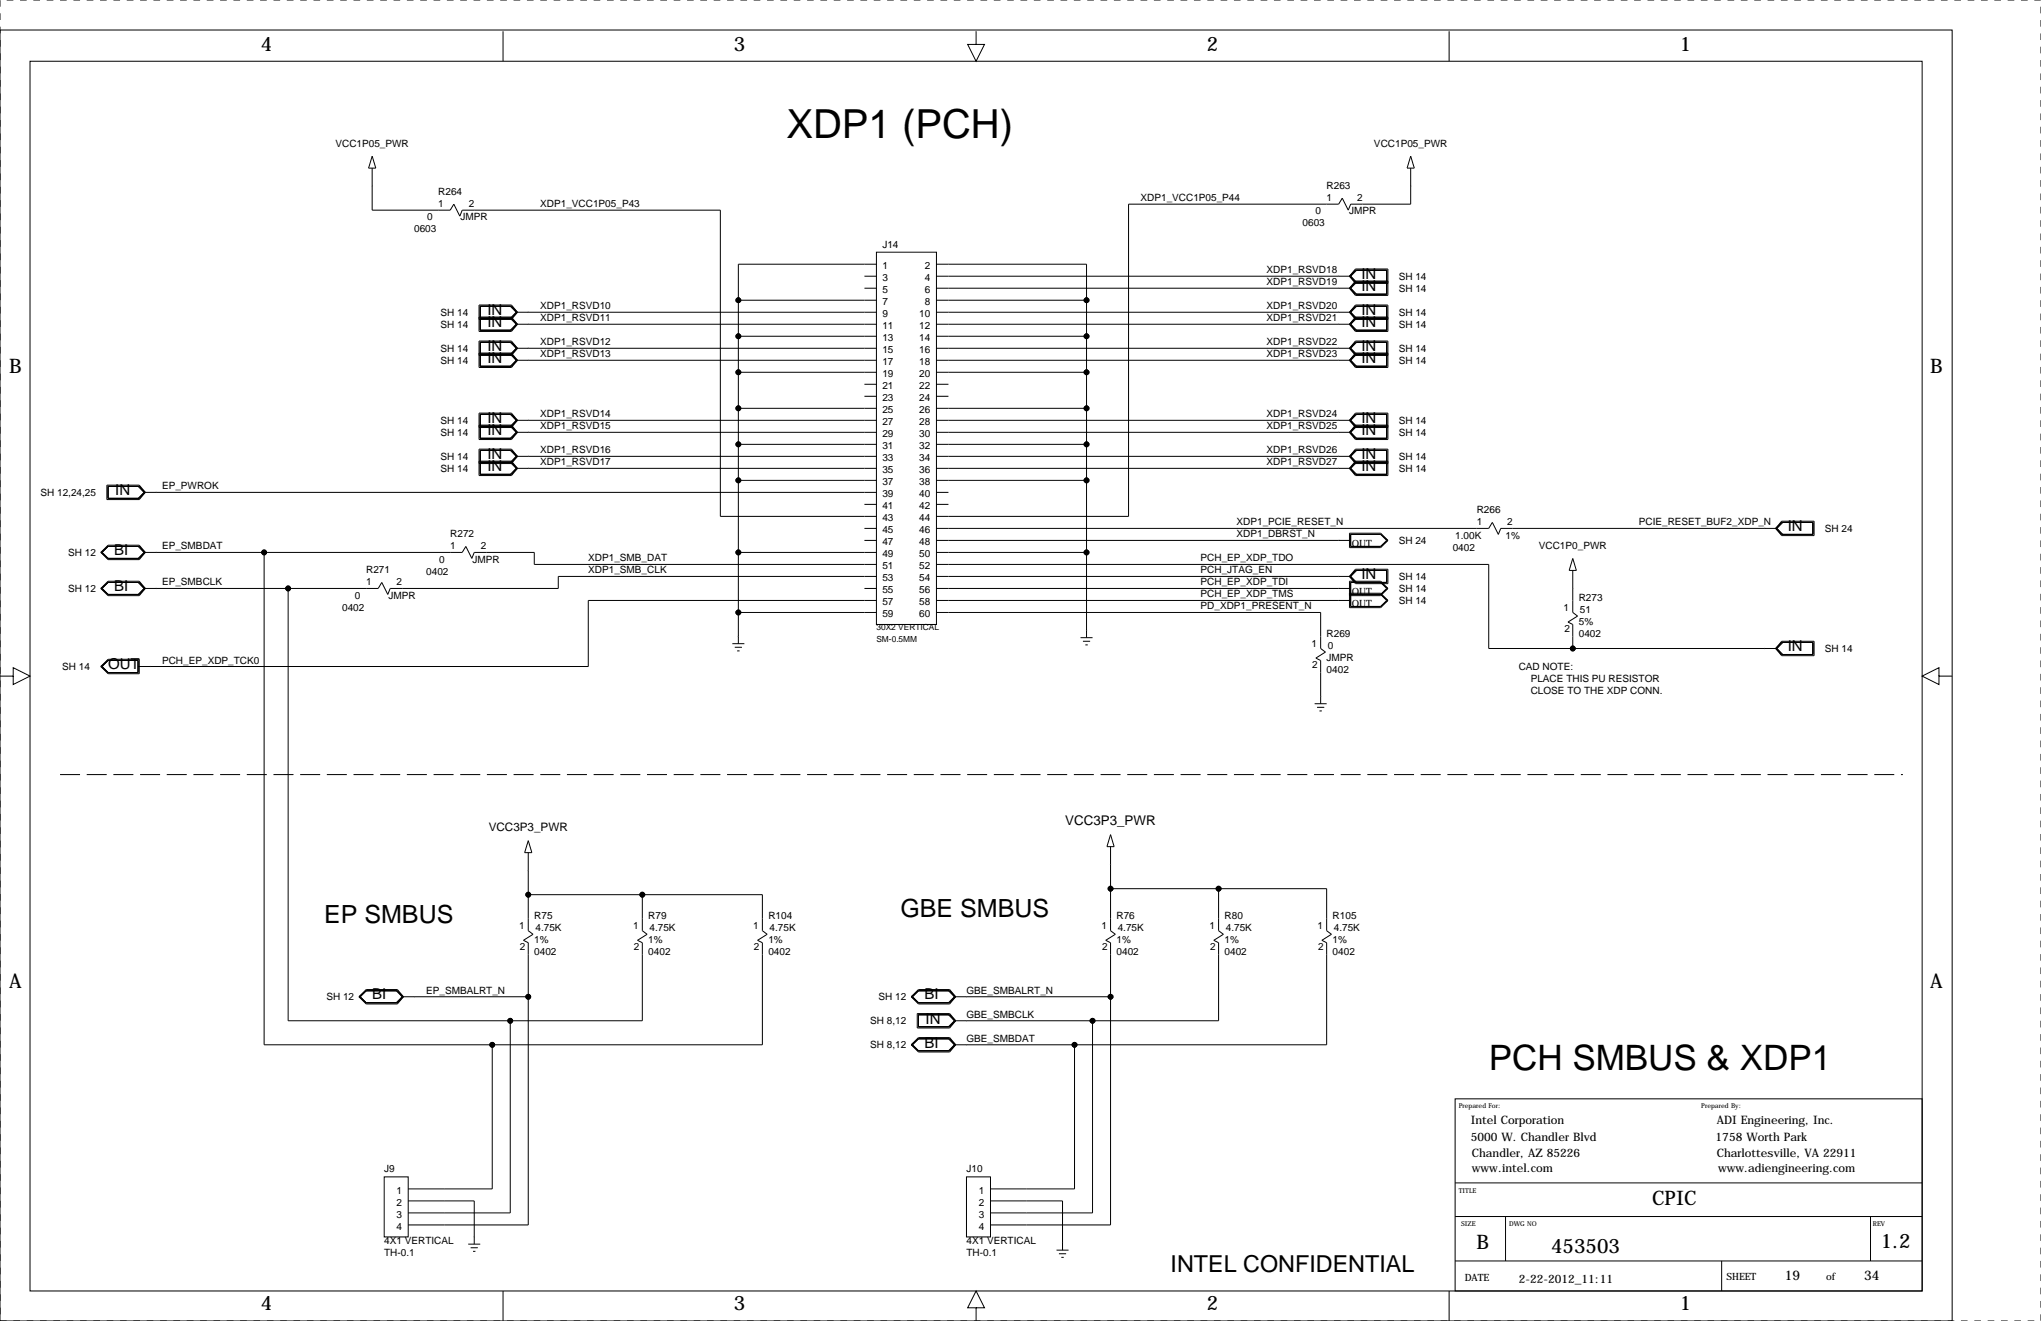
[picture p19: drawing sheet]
<svg xmlns="http://www.w3.org/2000/svg" width="432mm" height="279mm" viewBox="0 0 432 279" stroke-linecap="round" stroke-linejoin="round" font-family="sans-serif">
<defs><g id="words">
<text font-size="8.5" x="166.4" y="29.2">XDP1 (PCH)</text>
<text font-size="7.4" x="315" y="226.4">PCH SMBUS &amp; XDP1</text>
<g font-size="5.3">
<text x="68.6" y="195.3">EP SMBUS</text>
<text x="190.5" y="194">GBE SMBUS</text>
</g>
<text font-size="4.9" x="247.6" y="269">INTEL CONFIDENTIAL</text>
<g font-size="4.2">
<text x="55.2" y="10.9">4</text>
<text x="155.3" y="10.9">3</text>
<text x="255.3" y="10.9">2</text>
<text x="355.4" y="10.9">1</text>
<text x="2" y="78.9">B</text>
<text x="408.4" y="78.9">B</text>
<text x="2" y="209">A</text>
<text x="408.4" y="209">A</text>
<text x="349.5" y="255">CPIC</text>
<text x="397.9" y="263.9">1.2</text>
<text x="312.4" y="264.1">B</text>
<text x="328.2" y="265">453503</text>
<text x="55.2" y="277.1">4</text>
<text x="155.3" y="277.1">3</text>
<text x="255.3" y="277.1">2</text>
<text x="355.4" y="277.1">1</text>
</g>
<g font-size="3.2">
<text x="288" y="59">IN</text>
<text x="288" y="61.5">IN</text>
<text x="103.1" y="66.6">IN</text>
<text x="103.1" y="69.2">IN</text>
<text x="288" y="66.6">IN</text>
<text x="288" y="69.2">IN</text>
<text x="103.1" y="74.2">IN</text>
<text x="103.1" y="76.8">IN</text>
<text x="288" y="76.8">IN</text>
<text x="288" y="74.2">IN</text>
<text x="103.1" y="89.5">IN</text>
<text x="288" y="89.5">IN</text>
<text x="103.1" y="92">IN</text>
<text x="288" y="92">IN</text>
<text x="103.1" y="97.1">IN</text>
<text x="103.1" y="99.6">IN</text>
<text x="288" y="97.1">IN</text>
<text x="288" y="99.6">IN</text>
<text x="24.4" y="104.7">IN</text>
<text x="378.2" y="112.3">IN</text>
<text x="24.1" y="117.4">BI</text>
<text x="24.1" y="125">BI</text>
<text x="288" y="122.5">IN</text>
<text x="378.2" y="137.7">IN</text>
<text x="22.9" y="141.5">OUT</text>
<text x="78.7" y="211.4">BI</text>
<text x="195.6" y="211.4">BI</text>
<text x="195.6" y="221.6">BI</text>
<text x="195.8" y="216.5">IN</text>
</g>
<g font-size="2.8">
<text x="225.4" y="174.4">VCC3P3_PWR</text>
<text x="377.6" y="270.6">19</text>
<text x="394.4" y="270.6">34</text>
</g>
<g font-size="2.5">
<text x="103.4" y="175.8">VCC3P3_PWR</text>
<text x="311.2" y="237.8">Intel Corporation</text>
<text x="363.2" y="237.8">ADI Engineering, Inc.</text>
<text x="311.2" y="241.4">5000 W. Chandler Blvd</text>
<text x="311.4" y="244.7">Chandler, AZ 85226</text>
<text x="363" y="241.4">1758 Worth Park</text>
<text x="363.2" y="244.7">Charlottesville, VA 22911</text>
<text x="311.4" y="248">www.intel.com</text>
<text x="363.5" y="248">www.adiengineering.com</text>
<text x="321.3" y="271.4">2-22-2012_11:11</text>
</g>
<g font-size="2.1">
<text x="71" y="31.1">VCC1P05_PWR</text>
<text x="290.7" y="31.1">VCC1P05_PWR</text>
<text x="92.7" y="41.3">R264</text>
<text x="280.7" y="40">R263</text>
<text x="90.3" y="46.6">0</text>
<text x="92.7" y="43.8">1</text>
<text x="97.4" y="46.6">JMPR</text>
<text x="99.2" y="43.8">2</text>
<text x="114.3" y="43.8">XDP1_VCC1P05_P43</text>
<text x="241.3" y="42.5">XDP1_VCC1P05_P44</text>
<text x="275.6" y="47.9">0603</text>
<text x="278.3" y="45.3">0</text>
<text x="280.7" y="42.5">1</text>
<text x="285.4" y="45.3">JMPR</text>
<text x="287.1" y="42.5">2</text>
<text x="87.6" y="49.2">0603</text>
<text x="186.7" y="52.5">J14</text>
<text x="186.7" y="56.9">1</text>
<text x="186.7" y="59.4">3</text>
<text x="195.7" y="56.9">2</text>
<text x="195.7" y="59.4">4</text>
<text x="268" y="57.8">XDP1_RSVD18</text>
<text x="295.9" y="59.2">SH 14</text>
<text x="114.3" y="65.4">XDP1_RSVD10</text>
<text x="186.7" y="62">5</text>
<text x="186.7" y="64.5">7</text>
<text x="195.7" y="62">6</text>
<text x="195.7" y="64.5">8</text>
<text x="268" y="65.4">XDP1_RSVD20</text>
<text x="268" y="60.3">XDP1_RSVD19</text>
<text x="295.9" y="61.7">SH 14</text>
<text x="93.2" y="69.3">SH 14</text>
<text x="93.2" y="66.8">SH 14</text>
<text x="114.3" y="67.9">XDP1_RSVD11</text>
<text x="186.7" y="67.1">9</text>
<text x="186.7" y="69.6">11</text>
<text x="194.5" y="67.1">10</text>
<text x="194.5" y="69.6">12</text>
<text x="268" y="67.9">XDP1_RSVD21</text>
<text x="295.9" y="69.3">SH 14</text>
<text x="295.9" y="66.8">SH 14</text>
<text x="93.2" y="77">SH 14</text>
<text x="93.2" y="74.4">SH 14</text>
<text x="114.3" y="75.6">XDP1_RSVD13</text>
<text x="114.3" y="73">XDP1_RSVD12</text>
<text x="186.7" y="72.1">13</text>
<text x="186.7" y="74.7">15</text>
<text x="186.7" y="77.2">17</text>
<text x="194.5" y="72.1">14</text>
<text x="194.5" y="74.7">16</text>
<text x="194.5" y="77.2">18</text>
<text x="268" y="75.6">XDP1_RSVD23</text>
<text x="268" y="73">XDP1_RSVD22</text>
<text x="295.9" y="74.4">SH 14</text>
<text x="295.9" y="77">SH 14</text>
<text x="186.7" y="79.8">19</text>
<text x="186.7" y="82.3">21</text>
<text x="194.5" y="79.8">20</text>
<text x="194.5" y="82.3">22</text>
<text x="93.2" y="89.7">SH 14</text>
<text x="114.3" y="88.3">XDP1_RSVD14</text>
<text x="186.7" y="84.8">23</text>
<text x="186.7" y="87.4">25</text>
<text x="186.7" y="89.9">27</text>
<text x="194.5" y="84.8">24</text>
<text x="194.5" y="87.4">26</text>
<text x="194.5" y="89.9">28</text>
<text x="268" y="88.3">XDP1_RSVD24</text>
<text x="295.9" y="89.7">SH 14</text>
<text x="93.2" y="92.2">SH 14</text>
<text x="114.3" y="95.9">XDP1_RSVD16</text>
<text x="114.3" y="90.8">XDP1_RSVD15</text>
<text x="186.7" y="92.5">29</text>
<text x="186.7" y="95">31</text>
<text x="194.5" y="92.5">30</text>
<text x="194.5" y="95">32</text>
<text x="268" y="95.9">XDP1_RSVD26</text>
<text x="268" y="90.8">XDP1_RSVD25</text>
<text x="295.9" y="92.2">SH 14</text>
<text x="93.2" y="99.8">SH 14</text>
<text x="93.2" y="97.3">SH 14</text>
<text x="114.3" y="98.4">XDP1_RSVD17</text>
<text x="186.7" y="97.5">33</text>
<text x="186.7" y="100.1">35</text>
<text x="194.5" y="97.5">34</text>
<text x="194.5" y="100.1">36</text>
<text x="268" y="98.4">XDP1_RSVD27</text>
<text x="295.9" y="99.8">SH 14</text>
<text x="295.9" y="97.3">SH 14</text>
<text x="8.6" y="104.9">SH 12,24,25</text>
<text x="34.3" y="103.5">EP_PWROK</text>
<text x="186.7" y="102.6">37</text>
<text x="186.7" y="105.2">39</text>
<text x="186.7" y="107.7">41</text>
<text x="194.5" y="102.6">38</text>
<text x="194.5" y="105.2">40</text>
<text x="194.5" y="107.7">42</text>
<text x="95.2" y="113.7">R272</text>
<text x="186.7" y="110.2">43</text>
<text x="186.7" y="112.8">45</text>
<text x="194.5" y="110.2">44</text>
<text x="194.5" y="112.8">46</text>
<text x="261.6" y="113.7">XDP1_DBRST_N</text>
<text x="261.6" y="111.1">XDP1_PCIE_RESET_N</text>
<text x="307.9" y="113.9">1.00K</text>
<text x="312.4" y="111.1">1</text>
<text x="312.4" y="108.6">R266</text>
<text x="318.5" y="113.9">1%</text>
<text x="318.9" y="111.1">2</text>
<text x="346.7" y="111.1">PCIE_RESET_BUF2_XDP_N</text>
<text x="386.1" y="112.5">SH 24</text>
<text x="14.4" y="117.6">SH 12</text>
<text x="34.3" y="116.2">EP_SMBDAT</text>
<text x="92.9" y="119">0</text>
<text x="95.2" y="116.2">1</text>
<text x="100" y="119">JMPR</text>
<text x="101.7" y="116.2">2</text>
<text x="124.5" y="118.7">XDP1_SMB_DAT</text>
<text x="186.7" y="115.3">47</text>
<text x="186.7" y="117.9">49</text>
<text x="194.5" y="115.3">48</text>
<text x="194.5" y="117.9">50</text>
<text x="254" y="118.7">PCH_EP_XDP_TDO</text>
<text x="286" y="115.8">OUT</text>
<text x="295.9" y="115.1">SH 24</text>
<text x="307.3" y="116.5">0402</text>
<text x="325.6" y="116.2">VCC1P0_PWR</text>
<text x="14.4" y="125.2">SH 12</text>
<text x="34.3" y="123.8">EP_SMBCLK</text>
<text x="77.5" y="123.8">1</text>
<text x="77.5" y="121.3">R271</text>
<text x="83.9" y="123.8">2</text>
<text x="90.2" y="121.5">0402</text>
<text x="124.5" y="121.3">XDP1_SMB_CLK</text>
<text x="186.7" y="120.4">51</text>
<text x="186.7" y="122.9">53</text>
<text x="186.7" y="125.5">55</text>
<text x="194.5" y="120.4">52</text>
<text x="194.5" y="122.9">54</text>
<text x="194.5" y="125.5">56</text>
<text x="254" y="123.8">PCH_EP_XDP_TDI</text>
<text x="254" y="121.3">PCH_JTAG_EN</text>
<text x="286" y="125.9">OUT</text>
<text x="295.9" y="125.2">SH 14</text>
<text x="295.9" y="122.7">SH 14</text>
<text x="72.4" y="129.2">0402</text>
<text x="75.1" y="126.6">0</text>
<text x="82.2" y="126.6">JMPR</text>
<text x="186.7" y="128">57</text>
<text x="186.7" y="130.6">59</text>
<text x="194.5" y="128">58</text>
<text x="194.5" y="130.6">60</text>
<text x="254" y="126.4">PCH_EP_XDP_TMS</text>
<text x="254" y="128.9">PD_XDP1_PRESENT_N</text>
<text x="286" y="128.5">OUT</text>
<text x="295.9" y="127.8">SH 14</text>
<text x="330.8" y="129.2">1</text>
<text x="334" y="127.1">R273</text>
<text x="334.3" y="129.7">51</text>
<text x="277.5" y="136.8">1</text>
<text x="280.7" y="134.8">R269</text>
<text x="280.9" y="137.3">0</text>
<text x="331" y="133.6">2</text>
<text x="334" y="134.8">0402</text>
<text x="334" y="132.2">5%</text>
<text x="386.1" y="137.9">SH 14</text>
<text x="13.2" y="141.7">SH 14</text>
<text x="34.3" y="140.3">PCH_EP_XDP_TCK0</text>
<text x="277.6" y="141.2">2</text>
<text x="280.7" y="142.4">0402</text>
<text x="280.7" y="139.8">JMPR</text>
<text x="321.3" y="141.6">CAD NOTE:</text>
<text x="323.9" y="146.7">CLOSE TO THE XDP CONN.</text>
<text x="323.9" y="144.1">PLACE THIS PU RESISTOR</text>
<text x="109.8" y="196.5">1</text>
<text x="113" y="194.4">R75</text>
<text x="113.3" y="197">4.75K</text>
<text x="134" y="196.5">1</text>
<text x="137.2" y="194.4">R79</text>
<text x="137.4" y="197">4.75K</text>
<text x="159.4" y="196.5">1</text>
<text x="162.6" y="194.4">R104</text>
<text x="162.8" y="197">4.75K</text>
<text x="233" y="196.5">1</text>
<text x="236.2" y="194.4">R76</text>
<text x="236.5" y="197">4.75K</text>
<text x="255.9" y="196.5">1</text>
<text x="259.1" y="194.4">R80</text>
<text x="259.3" y="197">4.75K</text>
<text x="278.7" y="196.5">1</text>
<text x="281.9" y="194.4">R105</text>
<text x="282.2" y="197">4.75K</text>
<text x="110" y="200.9">2</text>
<text x="113" y="202.1">0402</text>
<text x="113" y="199.5">1%</text>
<text x="134.1" y="200.9">2</text>
<text x="137.2" y="202.1">0402</text>
<text x="137.2" y="199.5">1%</text>
<text x="159.5" y="200.9">2</text>
<text x="162.6" y="202.1">0402</text>
<text x="162.6" y="199.5">1%</text>
<text x="233.2" y="200.9">2</text>
<text x="236.2" y="202.1">0402</text>
<text x="236.2" y="199.5">1%</text>
<text x="256" y="200.9">2</text>
<text x="259.1" y="202.1">0402</text>
<text x="259.1" y="199.5">1%</text>
<text x="278.9" y="200.9">2</text>
<text x="281.9" y="202.1">0402</text>
<text x="281.9" y="199.5">1%</text>
<text x="69" y="211.6">SH 12</text>
<text x="90.2" y="210.2">EP_SMBALRT_N</text>
<text x="185.9" y="211.6">SH 12</text>
<text x="204.5" y="215.3">GBE_SMBCLK</text>
<text x="204.5" y="210.2">GBE_SMBALRT_N</text>
<text x="184.1" y="221.7">SH 8,12</text>
<text x="184.1" y="216.7">SH 8,12</text>
<text x="204.5" y="220.3">GBE_SMBDAT</text>
<text x="81.3" y="247.8">J9</text>
<text x="204.5" y="247.8">J10</text>
<text x="83.9" y="252.5">1</text>
<text x="83.9" y="255">2</text>
<text x="83.9" y="257.6">3</text>
<text x="207.1" y="252.5">1</text>
<text x="207.1" y="255">2</text>
<text x="207.1" y="257.6">3</text>
<text x="81.3" y="263">4X1 VERTICAL</text>
<text x="83.9" y="260.1">4</text>
<text x="204.5" y="263">4X1 VERTICAL</text>
<text x="207.1" y="260.1">4</text>
<text x="81.3" y="265.6">TH-0.1</text>
<text x="204.5" y="265.6">TH-0.1</text>
<text x="309.9" y="270.9">DATE</text>
<text x="365.3" y="270.7">SHEET</text>
<text x="386.3" y="270.7">of</text>
</g>
<g font-size="1.8">
<text x="185.4" y="133.3">30X2 VERTICAL</text>
<text x="185.4" y="135.9">SM-0.5MM</text>
</g>
<g font-size="1.4">
<text x="308.6" y="234.3">Prepared For:</text>
<text x="359.9" y="234.3">Prepared By:</text>
<text x="308.6" y="252.3">TITLE</text>
<text x="309.1" y="259.2">SIZE</text>
<text x="319.3" y="259.2">DWG NO</text>
<text x="396.2" y="259.2">REV</text>
</g>
</g></defs>
<path d="M0 0h431.8v279.4h-431.8z" fill="none" stroke="#000" stroke-width=".21" stroke-dasharray="1.4 1.4" stroke-linecap="butt"/>
<g fill="none" stroke="#000" stroke-width=".21">
<path d="M0 6.4h413v273h-413zM5.1 10.9h.1M6.3 13h400.4v260h-400.4zM106.4 6.6v6.4M206.5 6.6v2.8h1.8l-1.8 3.6-1.8-3.6h1.8M306.6 6.6v6.4M78.7 39.4h.1M78.7 33l.8 2.6h-1.5zM78.7 35.6v8.8h16.5l.8-1.2 1.3 2.5 .5-1.3h54.6v64.8h33M298.5 39.4h.1M298.4 35.6v7.6h-12.6l-.6 1.2-1.2-2.5-.8 1.3h-44.4v66h-40.7M298.4 33l.8 2.6h-1.5z"/>
<path d="M182.9 58.4h2.5M185.4 53.3h12.7v78.8h-12.7zM185.4 55.9h-29.2v80.2M198.1 58.4h87.7M198.1 55.9h31.8v79M283.2 58.4h.1M285.5 58.4l1.3 1.5h6.8M285.5 58.4l1.3-1.5h6.8v5.6h-6.8l-1.3-1.5M285.5 58.4l1.3 1.3M285.8 58.4l1 1.3M285.8 58.4l1.2 1.3-1.2 1.3M286.8 59.7h6.6"/>
<path d="M286.8 57.2h6.6v5h-6.6M286.8 57.2l-1.3 1.2M286.8 57.2l-1 1.2M286.8 59.7l-1.3 1.3M286.8 59.7l-1 1.3M287 57.2l-1.2 1.2M293.6 59.4h-6.8l-1.3 1.6M101.3 74.7h6.9l1.3 1.5M101.3 67.1h6.9l1.3 1.5M101.6 74.9h6.6M101.6 67.3h6.6M107.9 64.8l1.3 1.2"/>
<path d="M107.9 72.4l1.3 1.3M108.2 72.4h-6.6v5.1h6.6M108.2 64.8h-6.6v5h6.6M108.2 64.8l1.3 1.2M108.2 64.8l1 1.2M108.2 67.3l1.3 1.3M108.2 67.3l1 1.3M108.2 72.4l1.3 1.3M108.2 72.4l1 1.3M108.2 74.9l1.3 1.3M108.2 74.9l1 1.3M109.2 76.2h76.2"/>
<path d="M109.2 66l-1.3 1.3 1.3 1.3M109.2 66l-1 1.3M109.2 66h76.2M109.2 68.6l-1.3 1.2M109.2 68.6l-1 1.2M109.2 68.6h76.2M109.2 73.7l-1.3 1.2 1.3 1.3M109.2 73.7l-1 1.2M109.2 73.7h76.2M109.2 76.2l-1.3 1.3M109.2 76.2l-1 1.3M109.5 73.7l-1.3-1.6h-6.9v5.6h6.9l1.3-1.5"/>
<path d="M109.5 66l-1.3-1.5h-6.9v5.6h6.9l1.3-1.5M109.5 66l-1.3 1.6h-6.9M109.5 66l-1.3 1.3M109.5 68.6l-1.3 1.2M109.5 73.7l-1.3 1.5h-6.9M109.5 73.7l-1.3 1.2M109.5 76.2l-1.3 1.3M111.8 73.7h.1M111.8 76.2h.1M111.8 66h.1M111.8 68.6h.1M156.2 63.5h29.2"/>
<path d="M156.2 71.1h29.2M156.2 78.7h29.2M182.9 61h2.5M198.1 76.2h87.7M198.1 66h87.7M198.1 68.6h87.7M198.1 73.7h87.7M198.1 61h87.7M198.1 63.5h31.8M198.1 71.1h31.8M198.1 78.7h31.8M283.2 76.2h.1"/>
<path d="M283.2 73.7h.1M283.2 61h.1M283.2 66h.1M283.2 68.6h.1M285.5 66l1.3-1.5h6.8v5.6h-6.8l-1.3-1.5M285.5 73.7l1.3-1.6h6.8v5.6h-6.8l-1.3-1.5M285.5 76.2l1.3 1.3M285.5 66l1.3 1.6h6.8M285.5 73.7l1.3 1.5h6.8M285.5 61l1.3 1.2M285.5 66l1.3 1.3M285.5 68.6l1.3 1.2"/>
<path d="M285.5 73.7l1.3 1.2M285.8 76.2l1 1.3M285.8 76.2l1.2 1.3M285.8 73.7l1.2 1.2-1.2 1.3M285.8 61l1 1.2M285.8 61l1.2 1.2M285.8 66l1 1.3M285.8 66l1.2 1.3-1.2 1.3M285.8 68.6l1 1.2M285.8 68.6l1.2 1.2M285.8 73.7l1 1.2M286.8 64.8h6.6v5h-6.6"/>
<path d="M286.8 72.4h6.6v5.1h-6.6M286.8 74.9h6.6M286.8 74.9l-1.3 1.3M286.8 74.9l-1 1.3M286.8 67.3h6.6M286.8 64.8l-1.3 1.2M286.8 64.8l-1 1.2M286.8 67.3l-1.3 1.3M286.8 67.3l-1 1.3M286.8 72.4l-1.3 1.3M286.8 72.4l-1 1.3M287 64.8l-1.2 1.2"/>
<path d="M287 72.4l-1.2 1.3M293.6 74.7h-6.8l-1.3 1.5M293.6 67.1h-6.8l-1.3 1.5M101.3 89.9h6.9l1.3 1.5M101.3 97.5h6.9l1.3 1.6M101.6 97.8h6.6M101.6 90.2h6.6M107.9 87.6l1.3 1.3M107.9 95.2l1.3 1.3M108.2 95.2h-6.6v5.1h6.6M108.2 87.6h-6.6v5.1h6.6M108.2 87.6l1.3 1.3"/>
<path d="M108.2 87.6l1 1.3M108.2 90.2l1.3 1.2M108.2 90.2l1 1.2M108.2 95.2l1.3 1.3M108.2 95.2l1 1.3M108.2 97.8l1.3 1.3M108.2 97.8l1 1.3M109.2 96.5h76.2M109.2 88.9h76.2M109.2 91.4h76.2M109.2 99.1h76.2M109.2 88.9l-1.3 1.3 1.3 1.2"/>
<path d="M109.2 88.9l-1 1.3M109.2 91.4l-1.3 1.3M109.2 91.4l-1 1.3M109.2 96.5l-1.3 1.3 1.3 1.3M109.2 96.5l-1 1.3M109.2 99.1l-1.3 1.2M109.2 99.1l-1 1.2M109.5 96.5l-1.3 1.5h-6.9M109.5 96.5l-1.3-1.5h-6.9v5.6h6.9l1.3-1.5M109.5 88.9l-1.3 1.5h-6.9M109.5 88.9l-1.3-1.5h-6.9v5.6h6.9l1.3-1.6M109.5 88.9l-1.3 1.3"/>
<path d="M109.5 91.4l-1.3 1.3M109.5 96.5l-1.3 1.3M109.5 99.1l-1.3 1.2M111.8 88.9h.1M111.8 96.5h.1M111.8 91.4h.1M111.8 99.1h.1M156.2 86.4h29.2M156.2 94h29.2M182.9 81.3h2.5M182.9 83.8h2.5M198.1 96.5h87.7"/>
<path d="M198.1 88.9h87.7M198.1 91.4h87.7M198.1 99.1h87.7M198.1 86.4h31.8M198.1 94h31.8M198.1 81.3h2.6M198.1 83.8h2.6M283.2 96.5h.1M283.2 88.9h.1M283.2 99.1h.1M283.2 91.4h.1M285.5 88.9l1.3-1.5h6.8v5.6h-6.8l-1.3-1.6"/>
<path d="M285.5 96.5l1.3-1.5h6.8v5.6h-6.8l-1.3-1.5M285.5 96.5l1.3 1.5h6.8M285.5 96.5l1.3 1.3M285.5 88.9l1.3 1.5h6.8M285.5 88.9l1.3 1.3M285.5 91.4l1.3 1.3M285.5 99.1l1.3 1.2M285.8 96.5l1 1.3M285.8 96.5l1.2 1.3-1.2 1.3M285.8 88.9l1 1.3M285.8 88.9l1.2 1.3-1.2 1.2M285.8 91.4l1 1.3"/>
<path d="M285.8 91.4l1.2 1.3M285.8 99.1l1 1.2M285.8 99.1l1.2 1.2M286.8 87.6h6.6v5.1h-6.6M286.8 95.2h6.6v5.1h-6.6M286.8 97.8h6.6M286.8 95.2l-1.3 1.3M286.8 95.2l-1 1.3M286.8 90.2h6.6M286.8 87.6l-1.3 1.3M286.8 87.6l-1 1.3M286.8 90.2l-1.3 1.2"/>
<path d="M286.8 90.2l-1 1.2M286.8 97.8l-1.3 1.3M286.8 97.8l-1 1.3M287 95.2l-1.2 1.3M287 87.6l-1.2 1.3M293.6 89.9h-6.8l-1.3 1.5M293.6 97.5h-6.8l-1.3 1.6M21.3 116.8l1.6-1.5h6.6l1.2 1.5M21.3 116.8l1.6 1.6h6.6l1.2-1.6M21.3 116.8l1.6 1.3M22.6 102.6h6.9l1.2 1.5-1.2 1.6h-6.9zM22.9 115.6h6.6"/>
<path d="M22.9 118.1h6.6M22.9 115.6l-1.6 1.2M22.9 115.6l-1.3 1.2 1.3 1.3M29.2 102.9l1.3 1.2M29.2 115.6l1.3 1.2M29.5 102.9h-6.6v2.5h6.6M29.5 102.9l1.2 1.2M29.5 102.9l1 1.2M29.5 115.6l1 1.2M29.5 115.6l1.2 1.2M30.5 104.1l-1.3 1.3M30.5 104.1l-1 1.3"/>
<path d="M30.5 104.1h154.9M30.5 116.8h67.3l.8-1.2 1.2 2.5 .5-1.3h12.7v2.6h72.4M30.5 116.8l-1.3 1.3M30.5 116.8l-1 1.3M30.7 104.1l-1.2 1.3M30.7 116.8l-1.2 1.3M33 104.1h.1M33 116.8h.1M55.9 116.8v104.2h105.4v-21.6l-1-.5 2-1.3-1-.8v-7.6h-49.5M156.2 101.6h29.2M156.2 116.8h29.2M182.9 111.8h2.5"/>
<path d="M182.9 114.3h2.5M182.9 106.7h2.5M198.1 104.1h2.6M198.1 111.8h116.9l.7-1.3 1.3 2.5 .5-1.2h58.4M198.1 114.3h87.7M198.1 119.4h116.9v17.8h60.9M198.1 101.6h31.8M198.1 116.8h31.8M198.1 106.7h2.6M283.2 114.3h.1M285.5 112.8h6.6l1.5 1.5-1.5 1.5h-6.6zM292.1 113l1.3 1.3-1.3 1.3"/>
<path d="M292.1 113h-6.3v2.6h6.3M292.1 113l1.5 1.3M293.6 114.3l-1.5 1.3M332.7 118.1l.8 2.6h-1.5zM373.4 111.8h.1M375.7 111.8l1.2 1.2M375.9 111.8l1 1.2M375.9 111.8l1.3 1.2M376.9 110.5h6.6v2.5h-6.6M376.9 110.2h6.9v3.1h-6.9l-1.2-1.5zM376.9 110.5l-1.2 1.3M376.9 110.5l-1 1.3"/>
<path d="M377.2 110.5l-1.3 1.3M21.3 124.5l1.6 1.5h6.6l1.2-1.5M21.3 124.5l1.6-1.6h6.6l1.2 1.6M21.3 124.5l1.6 1.2M22.9 123.2h6.6M22.9 125.7h6.6M22.9 139.4h6.6v3.1h-6.6l-1.6-1.5zM22.9 139.7h6.3v2.5h-6.3M22.9 139.7l-1.6 1.3M22.9 139.7l-1.3 1.3 1.3 1.2M22.9 123.2l-1.6 1.3M22.9 123.2l-1.3 1.3 1.3 1.2"/>
<path d="M29.2 123.2l1.3 1.3M29.5 123.2l1 1.3M29.5 123.2l1.2 1.3M30.5 124.5l-1.3 1.2M30.5 124.5l-1 1.2M30.7 124.5l-1.2 1.2M33 124.5h.1M61 124.5v91.4h74.9v-16.5l-1-.5 2-1.3-1-.8v-7.6M154.9 136.1h2.6M155.4 136.9h1.6M156 137.7h.5M156.2 134.6h.1"/>
<path d="M156.2 129.5h29.2M182.9 124.5h2.5M185.4 121.9h-67.3v2.6h-35.6l-.5 1.2-1.2-2.5-.8 1.3h-49.5M185.4 127h-60.9v14h-95.3M198.1 121.9h87.7M198.1 127h87.7M198.1 124.5h87.7M198.1 129.5h81.3v7.7l1 .7-2 1.3 1 .5v9.1M228.6 134.9h2.5M229.1 135.6h1.5M229.6 136.4h.5M229.9 133.3h.1"/>
<path d="M283.2 121.9h.1M283.2 127h.1M283.2 124.5h.1M285.5 121.9l1.3 1.3-1-1.3M285.5 125.5h6.6l1.5 1.5M285.8 121.9l1.2 1.3M285.8 125.7h6.3M286.8 120.4h6.8v3h-6.8l-1.3-1.5zM286.8 120.7h6.6v2.5h-7.6v5.1h6.3M286.8 120.7l-1.3 1.2M286.8 120.7l-1 1.2M287 120.7l-1.2 1.2"/>
<path d="M292.1 125.7l1.5 1.3M292.1 125.7l1.3 1.3-1.3 1.3M293.6 124.5l-1.5-1.3 1.3 1.3-1.3 1.2M293.6 124.5l-1.5-1.6h-6.6v5.6h6.6l1.5-1.5M293.6 127l-1.5 1.3M293.6 124.5l-1.5 1.5h-6.6M293.6 124.5l-1.5 1.2M332.7 124.5h.1M332.7 120.7v8.8l1.1 .8-2.1 1.3 1 .5v5.1M373.4 137.2h.1M375.7 137.2l1.2 1.2M375.9 137.2l1 1.2"/>
<path d="M375.9 137.2l1.3 1.2M376.9 135.6h6.9v3.1h-6.9l-1.2-1.5zM376.9 135.9h6.6v2.5h-6.6M376.9 135.9l-1.2 1.3M376.9 135.9l-1 1.3M377.2 135.9l-1.3 1.3M0 143h2.8v-1.8l3.5 1.8-3.5 1.8v-1.8M21.3 141l1.6 1.2M278.1 148.8h2.6M278.6 149.6h1.6M279.1 150.4h.6M410.2 143v-1.8l-3.5 1.8 3.5 1.8v-1.8h2.8"/>
<path d="M111.8 177.8l.7 2.5h-1.5zM234.9 179.1v17.7l1.1 .8-2.1 1.3 1 .5v59.7h-25.4M234.9 176.5l.8 2.6h-1.5zM111.8 184.1h.1M111.8 180.3v16.5l1 .8-2.1 1.3 1.1 .5v59.7h-25.4M234.9 188h45.8v8.8l1 .8-2 1.3 1 .5v21.6h-78.8M257.8 188v8.8l1 .8-2 1.3 1 .5v16.5h-55.9M75.9 210.8l1.6-1.5h6.6l1.2 1.5M75.9 210.8l1.6 1.5h6.6l1.2-1.5M75.9 210.8l1.6 1.3M77.5 209.5h6.6M77.5 212.1h6.6"/>
<path d="M77.5 209.5l-1.6 1.3M77.5 209.5l-1.3 1.3 1.3 1.3M83.8 209.5l1.3 1.3M84.1 209.5l1 1.3M84.1 209.5l1.2 1.3M85.1 210.8h26.7M85.1 210.8l-1.3 1.3M85.1 210.8l-1 1.3M85.3 210.8l-1.2 1.3M87.6 210.8h.1M107.9 215.9v40.6h-21.5M192.8 210.8l1.5 1.5h6.6l1.3-1.5"/>
<path d="M192.8 210.8l1.5-1.5h6.6l1.3 1.5M192.8 210.8l1.5 1.3M194.1 214.4h6.8l1.3 1.5-1.3 1.5h-6.8zM194.3 209.5h6.6M194.3 212.1h6.6M194.3 219.7h6.6M194.3 219.7l-1.5 1.3M194.3 219.7l-1.3 1.3 1.3 1.2M194.3 209.5l-1.5 1.3M194.3 209.5l-1.3 1.3 1.3 1.3M200.7 214.6l1.2 1.3M200.7 219.7l1.2 1.3"/>
<path d="M200.7 209.5l1.2 1.3M200.9 214.6h-6.6v2.6h6.6M200.9 214.6l1.3 1.3M200.9 214.6l1 1.3M200.9 219.7l1 1.3M200.9 219.7l1.3 1.3M200.9 209.5l1 1.3M200.9 209.5l1.3 1.3M201.9 210.8h33M201.9 215.9l-1.2 1.3M201.9 215.9l-1 1.3M201.9 210.8l-1.2 1.3"/>
<path d="M201.9 210.8l-1 1.3M202.2 215.9l-1.3 1.3M202.2 210.8l-1.3 1.3M204.5 215.9h.1M204.5 210.8h.1M231.1 215.9v40.6h-21.6M104.1 221v30.5h-17.7M192.8 221l1.5-1.5h6.6l1.3 1.5M192.8 221l1.5 1.5h6.6l1.3-1.5M192.8 221l1.5 1.2M194.3 222.2h6.6M201.9 221l-1.2 1.2"/>
<path d="M201.9 221l-1 1.2M202.2 221l-1.3 1.2M204.5 221h.1M227.3 221v30.5h-17.8M307.8 232.4h98.9v40.6h-98.9zM81.3 248.9h5.1v12.7h-5.1zM86.4 254h13.9v9.1M204.5 248.9h5v12.7h-5zM209.5 254h15.3v10.4M307.8 250.2h98.9M307.8 257.3h98.9M318.5 257.3v9.4"/>
<path d="M395.7 257.3v9.4M99.1 263.1h2.5M99.6 263.9h1.5M100.1 264.7h.5M100.3 261.6h.1M106.4 273v6.4M206.5 276.6h1.8l-1.8-3.6-1.8 3.6h1.8v2.8M223.5 264.4h2.6M224 265.2h1.6M224.5 265.9h.5M224.8 262.9h.1M306.6 273v6.4"/>
<path d="M307.8 266.7h98.9M364.2 266.7v6.3"/>
<circle cx="156.2" cy="71.1" r=".51"/>
<circle cx="156.2" cy="78.7" r=".51"/>
<circle cx="156.2" cy="63.5" r=".51"/>
<circle cx="229.9" cy="71.1" r=".51"/>
<circle cx="229.9" cy="78.7" r=".51"/>
<circle cx="229.9" cy="63.5" r=".51"/>
<circle cx="156.2" cy="94" r=".51"/>
<circle cx="156.2" cy="86.4" r=".51"/>
<circle cx="229.9" cy="94" r=".51"/>
<circle cx="229.9" cy="86.4" r=".51"/>
<circle cx="55.9" cy="116.8" r=".51"/>
<circle cx="156.2" cy="101.6" r=".51"/>
<circle cx="156.2" cy="116.8" r=".51"/>
<circle cx="229.9" cy="101.6" r=".51"/>
<circle cx="229.9" cy="116.8" r=".51"/>
<circle cx="61" cy="124.5" r=".51"/>
<circle cx="156.2" cy="129.5" r=".51"/>
<circle cx="332.7" cy="137.2" r=".51"/>
<circle cx="31.8" cy="141" r="0"/>
<circle cx="279.4" cy="147.3" r="0"/>
<circle cx="111.8" cy="189.2" r=".51"/>
<circle cx="135.9" cy="189.2" r=".51"/>
<circle cx="234.9" cy="188" r=".51"/>
<circle cx="235" cy="182.9" r="0"/>
<circle cx="257.8" cy="188" r=".51"/>
<circle cx="107.9" cy="215.9" r=".51"/>
<circle cx="111.8" cy="210.8" r=".51"/>
<circle cx="231.1" cy="215.9" r=".51"/>
<circle cx="234.9" cy="210.8" r=".51"/>
<circle cx="104.1" cy="221" r=".51"/>
<circle cx="227.3" cy="221" r=".51"/>
</g>
<g fill="#000" stroke="#000" stroke-width=".21">
<circle cx="156.2" cy="71.1" r=".51"/>
<circle cx="156.2" cy="78.7" r=".51"/>
<circle cx="156.2" cy="63.5" r=".51"/>
<circle cx="229.9" cy="71.1" r=".51"/>
<circle cx="229.9" cy="78.7" r=".51"/>
<circle cx="229.9" cy="63.5" r=".51"/>
<circle cx="156.2" cy="94" r=".51"/>
<circle cx="156.2" cy="86.4" r=".51"/>
<circle cx="229.9" cy="94" r=".51"/>
<circle cx="229.9" cy="86.4" r=".51"/>
<circle cx="55.9" cy="116.8" r=".51"/>
<circle cx="156.2" cy="101.6" r=".51"/>
<circle cx="156.2" cy="116.8" r=".51"/>
<circle cx="229.9" cy="101.6" r=".51"/>
<circle cx="229.9" cy="116.8" r=".51"/>
<circle cx="61" cy="124.5" r=".51"/>
<circle cx="156.2" cy="129.5" r=".51"/>
<circle cx="332.7" cy="137.2" r=".51"/>
<circle cx="111.8" cy="189.2" r=".51"/>
<circle cx="135.9" cy="189.2" r=".51"/>
<circle cx="234.9" cy="188" r=".51"/>
<circle cx="257.8" cy="188" r=".51"/>
<circle cx="107.9" cy="215.9" r=".51"/>
<circle cx="111.8" cy="210.8" r=".51"/>
<circle cx="231.1" cy="215.9" r=".51"/>
<circle cx="234.9" cy="210.8" r=".51"/>
<circle cx="104.1" cy="221" r=".51"/>
<circle cx="227.3" cy="221" r=".51"/>
</g>
<path d="M12.7 163.8h389.9" fill="none" stroke="#000" stroke-width=".21" stroke-dasharray="4.2 1.4" stroke-linecap="butt"/>
<use href="#words"/>
</svg>
